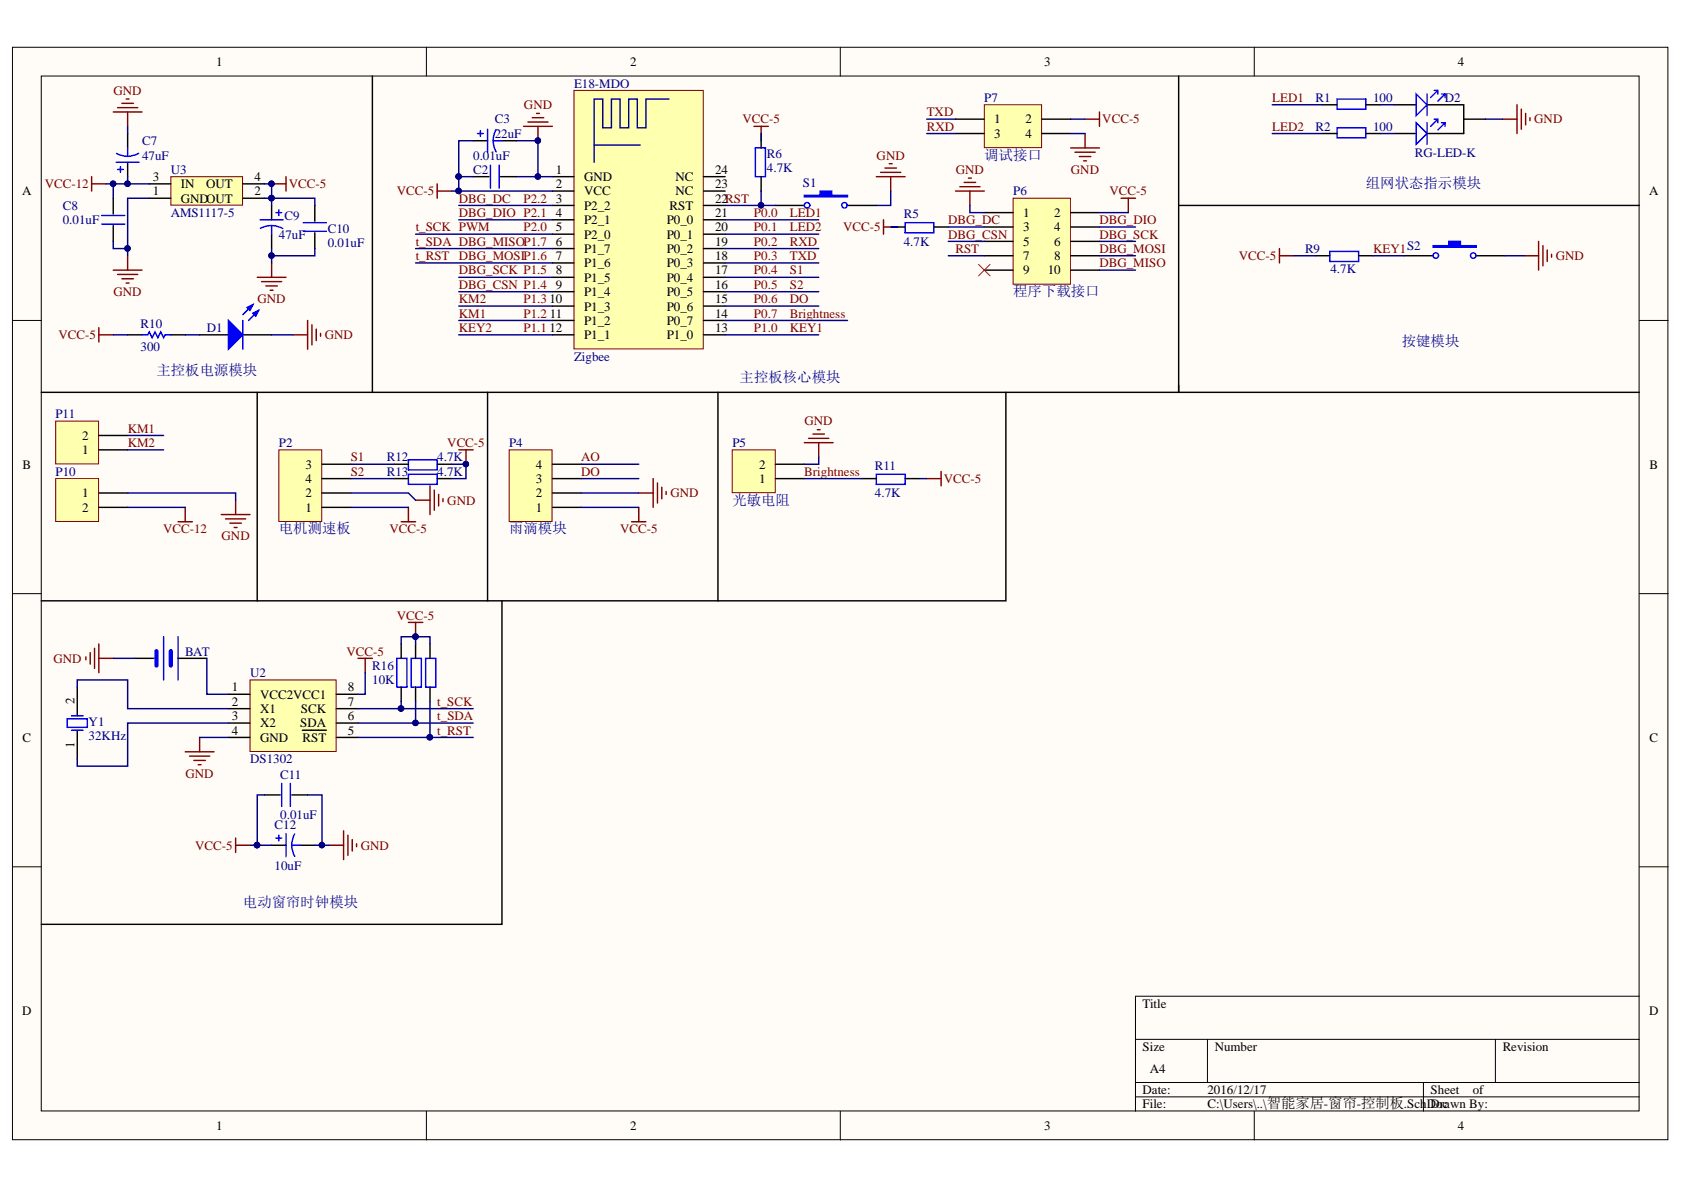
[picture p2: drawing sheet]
<svg xmlns="http://www.w3.org/2000/svg" width="297mm" height="210mm" viewBox="0 0 297 210" stroke-linecap="round" stroke-linejoin="round" font-family="sans-serif">
<defs><g id="words">
<g font-size="2.5" fill="#000080">
<text x="173.6" y="28.1">调试接口</text>
<text x="240.9" y="33.2">组网状态指示模块</text>
<text x="178.7" y="52.2">程序下载接口</text>
<text x="247.3" y="61.1">按键模块</text>
<text x="27.6" y="66.2">主控板电源模块</text>
<text x="130.5" y="67.4">主控板核心模块</text>
<text x="129.2" y="89">光敏电阻</text>
<text x="49.2" y="94.1">电机测速板</text>
<text x="89.8" y="94.1">雨滴模块</text>
<text x="42.9" y="160">电动窗帘时钟模块</text>
</g>
<g font-size="2.3">
<text x="38.1" y="11.6">1</text>
<text x="111.1" y="11.6">2</text>
<text x="184.2" y="11.6">3</text>
<text x="257.2" y="11.6">4</text>
<text x="175.4" y="21.8">1</text>
<text x="180.9" y="21.8">2</text>
<text x="175.4" y="24.3">3</text>
<text x="180.9" y="24.3">4</text>
<text x="3.9" y="34.5">A</text>
<text x="27" y="34.5">1</text>
<text x="27" y="31.9">3</text>
<text x="31.9" y="35.7">GNDOUT</text>
<text x="31.9" y="33.2">IN</text>
<text x="36.3" y="33.2">OUT</text>
<text x="44.9" y="34.5">2</text>
<text x="44.9" y="31.9">4</text>
<text x="98" y="30.7">1</text>
<text x="98" y="33.2">2</text>
<text x="98" y="35.7">3</text>
<text x="103" y="31.9">GND</text>
<text x="103" y="34.5">VCC</text>
<text x="119.1" y="34.5">NC</text>
<text x="119.1" y="31.9">NC</text>
<text x="126.1" y="33.2">23</text>
<text x="126.1" y="30.7">24</text>
<text x="126.1" y="35.7">22RST</text>
<text x="290.9" y="34.5">A</text>
<text x="98" y="38.3">4</text>
<text x="98" y="40.8">5</text>
<text x="103" y="37">P2_2</text>
<text x="103" y="39.5">P2_1</text>
<text x="117.6" y="39.5">P0_0</text>
<text x="118.1" y="37">RST</text>
<text x="126.1" y="40.8">20</text>
<text x="126.1" y="38.3">21</text>
<text x="180.5" y="38.3">1</text>
<text x="180.5" y="40.8">3</text>
<text x="185.9" y="38.3">2</text>
<text x="185.9" y="40.8">4</text>
<text x="98" y="43.3">6</text>
<text x="98" y="45.9">7</text>
<text x="103" y="42.1">P2_0</text>
<text x="103" y="44.6">P1_7</text>
<text x="103" y="47.1">P1_6</text>
<text x="117.6" y="47.1">P0_3</text>
<text x="117.6" y="44.6">P0_2</text>
<text x="117.6" y="42.1">P0_1</text>
<text x="126.1" y="45.9">18</text>
<text x="126.1" y="43.3">19</text>
<text x="180.5" y="43.3">5</text>
<text x="180.5" y="45.9">7</text>
<text x="185.9" y="43.3">6</text>
<text x="185.9" y="45.9">8</text>
<text x="96.9" y="53.5">10</text>
<text x="98" y="48.4">8</text>
<text x="98" y="51">9</text>
<text x="103" y="49.7">P1_5</text>
<text x="103" y="52.2">P1_4</text>
<text x="117.6" y="52.2">P0_5</text>
<text x="117.6" y="49.7">P0_4</text>
<text x="126.1" y="53.5">15</text>
<text x="126.1" y="51">16</text>
<text x="126.1" y="48.4">17</text>
<text x="180.5" y="48.4">9</text>
<text x="184.8" y="48.4">10</text>
<text x="96.9" y="58.6">12</text>
<text x="97" y="56">11</text>
<text x="103" y="54.8">P1_3</text>
<text x="103" y="57.3">P1_2</text>
<text x="103" y="59.8">P1_1</text>
<text x="117.6" y="59.8">P1_0</text>
<text x="117.6" y="57.3">P0_7</text>
<text x="117.6" y="54.8">P0_6</text>
<text x="126.1" y="58.6">13</text>
<text x="126.1" y="56">14</text>
<text x="14.5" y="77.6">2</text>
<text x="4" y="82.7">B</text>
<text x="14.5" y="80.1">1</text>
<text x="53.9" y="82.7">3</text>
<text x="94.5" y="82.7">4</text>
<text x="133.9" y="82.7">2</text>
<text x="291" y="82.7">B</text>
<text x="14.5" y="87.7">1</text>
<text x="53.9" y="87.7">2</text>
<text x="53.9" y="85.2">4</text>
<text x="94.5" y="87.7">2</text>
<text x="94.5" y="85.2">3</text>
<text x="133.9" y="85.2">1</text>
<text x="14.5" y="90.3">2</text>
<text x="53.9" y="90.3">1</text>
<text x="94.5" y="90.3">1</text>
<text x="13.1" y="124.2" transform="rotate(-90 13.1 124.2)">2</text>
<text x="40.9" y="124.5">2</text>
<text x="40.9" y="122">1</text>
<text x="45.9" y="125.8">X1</text>
<text x="45.9" y="123.2">VCC2VCC1</text>
<text x="53.1" y="125.8">SCK</text>
<text x="61.4" y="122">8</text>
<text x="61.4" y="124.5">7</text>
<text x="4" y="130.9">C</text>
<text x="13.1" y="132" transform="rotate(-90 13.1 132)">1</text>
<text x="40.9" y="129.6">4</text>
<text x="40.9" y="127">3</text>
<text x="45.9" y="130.9">GND</text>
<text x="45.9" y="128.3">X2</text>
<text x="53" y="128.3">SDA</text>
<text x="53.4" y="130.9">RST</text>
<text x="61.4" y="127">6</text>
<text x="61.4" y="129.6">5</text>
<text x="291" y="130.9">C</text>
<text x="3.9" y="179">D</text>
<text x="201.5" y="177.7">Title</text>
<text x="290.9" y="179">D</text>
<text x="201.5" y="185.4">Size</text>
<text x="214.3" y="185.4">Number</text>
<text x="265.1" y="185.4">Revision</text>
<text x="202.8" y="189.2">A4</text>
<text x="201.5" y="193">Date:</text>
<text x="201.5" y="195.5">File:</text>
<text x="213" y="193">2016/12/17</text>
<text x="213" y="195.5">C:\Users\..\智能家居-窗帘-控制板.SchDoc</text>
<text x="252.3" y="193">Sheet</text>
<text x="252.3" y="195.5">Drawn By:</text>
<text x="259.8" y="193">of</text>
<text x="38.1" y="199.3">1</text>
<text x="111.1" y="199.3">2</text>
<text x="184.2" y="199.3">3</text>
<text x="257.2" y="199.3">4</text>
</g>
<g font-size="2.3" fill="#800000">
<text x="20" y="16.7">GND</text>
<text x="224.4" y="18">LED1</text>
<text x="92.4" y="19.2">GND</text>
<text x="131" y="21.8">VCC-5</text>
<text x="163.5" y="23">RXD</text>
<text x="163.5" y="20.5">TXD</text>
<text x="194.4" y="21.8">VCC-5</text>
<text x="224.4" y="23">LED2</text>
<text x="270.6" y="21.8">GND</text>
<text x="154.6" y="28.1">GND</text>
<text x="7.9" y="33.2">VCC-12</text>
<text x="51" y="33.2">VCC-5</text>
<text x="70" y="34.5">VCC-5</text>
<text x="80.9" y="35.7">DBG_DC</text>
<text x="92.3" y="35.7">P2.2</text>
<text x="168.6" y="30.7">GND</text>
<text x="188.9" y="30.7">GND</text>
<text x="195.7" y="34.5">VCC-5</text>
<text x="73.3" y="40.8">t_SCK PWM</text>
<text x="80.9" y="38.3">DBG_DIO P2.1</text>
<text x="92.3" y="40.8">P2.0</text>
<text x="133" y="38.3">P0.0</text>
<text x="133" y="40.8">P0.1</text>
<text x="139.3" y="38.3">LED1</text>
<text x="139.3" y="40.8">LED2</text>
<text x="148.7" y="40.8">VCC-5</text>
<text x="167.3" y="39.5">DBG_DC</text>
<text x="193.9" y="39.5">DBG_DIO</text>
<text x="73.3" y="43.3">t_SDA DBG_MISOP1.7</text>
<text x="73.3" y="45.9">t_RST</text>
<text x="80.9" y="45.9">DBG_MOSIP1.6</text>
<text x="133" y="43.3">P0.2</text>
<text x="133" y="45.9">P0.3</text>
<text x="139.3" y="45.9">TXD</text>
<text x="139.3" y="43.3">RXD</text>
<text x="167.3" y="42.1">DBG_CSN</text>
<text x="168.5" y="44.6">RST</text>
<text x="193.9" y="44.6">DBG_MOSI</text>
<text x="193.9" y="47.1">DBG_MISO</text>
<text x="193.9" y="42.1">DBG_SCK</text>
<text x="218.5" y="45.9">VCC-5</text>
<text x="242.2" y="44.6">KEY1S2</text>
<text x="274.4" y="45.9">GND</text>
<text x="20" y="52.2">GND</text>
<text x="45.4" y="53.5">GND</text>
<text x="80.9" y="48.4">DBG_SCK P1.5</text>
<text x="80.9" y="51">DBG_CSN P1.4</text>
<text x="80.9" y="53.5">KM2</text>
<text x="92.3" y="53.5">P1.3</text>
<text x="133" y="48.4">P0.4</text>
<text x="133" y="51">P0.5</text>
<text x="133" y="53.5">P0.6</text>
<text x="139.3" y="53.5">DO</text>
<text x="139.3" y="51">S2</text>
<text x="139.3" y="48.4">S1</text>
<text x="10.3" y="59.8">VCC-5</text>
<text x="57.3" y="59.8">GND</text>
<text x="80.9" y="56">KM1</text>
<text x="80.9" y="58.6">KEY2</text>
<text x="92.3" y="56">P1.2</text>
<text x="92.3" y="58.6">P1.1</text>
<text x="133" y="58.6">P1.0</text>
<text x="133" y="56">P0.7</text>
<text x="139.3" y="58.6">KEY1</text>
<text x="139.3" y="56">Brightness</text>
<text x="22.5" y="76.3">KM1</text>
<text x="141.9" y="75">GND</text>
<text x="22.5" y="78.9">KM2</text>
<text x="61.9" y="81.4">S1</text>
<text x="61.9" y="83.9">S2</text>
<text x="78.9" y="78.9">VCC-5</text>
<text x="102.5" y="81.4">AO</text>
<text x="102.5" y="83.9">DO</text>
<text x="141.9" y="83.9">Brightness</text>
<text x="78.9" y="89">GND</text>
<text x="118.2" y="87.7">GND</text>
<text x="166.5" y="85.2">VCC-5</text>
<text x="28.8" y="94.1">VCC-12</text>
<text x="39.1" y="95.3">GND</text>
<text x="68.7" y="94.1">VCC-5</text>
<text x="109.4" y="94.1">VCC-5</text>
<text x="70" y="109.3">VCC-5</text>
<text x="9.4" y="116.9">GND</text>
<text x="61.1" y="115.6">VCC-5</text>
<text x="77.1" y="124.5">t_SCK</text>
<text x="77.1" y="127">t_SDA</text>
<text x="77.1" y="129.6">t_RST</text>
<text x="32.7" y="137.2">GND</text>
<text x="34.4" y="149.9">VCC-5</text>
<text x="63.6" y="149.9">GND</text>
</g>
<g font-size="2.3" fill="#000080">
<text x="101.3" y="15.4">E18-MDO</text>
<text x="173.6" y="18">P7</text>
<text x="232" y="18">R1</text>
<text x="242.2" y="18">100</text>
<text x="254.9" y="18">D2</text>
<text x="87.3" y="21.8">C3</text>
<text x="232" y="23">R2</text>
<text x="242.2" y="23">100</text>
<text x="25.1" y="28.1">47uF</text>
<text x="25.1" y="25.6">C7</text>
<text x="83.5" y="28.1">0.01uF</text>
<text x="87.3" y="24.3">22uF</text>
<text x="135.3" y="27.9">R6</text>
<text x="249.5" y="27.8">RG-LED-K</text>
<text x="30.1" y="30.7">U3</text>
<text x="83.5" y="30.7">C2</text>
<text x="135.3" y="30.4">4.7K</text>
<text x="141.6" y="33">S1</text>
<text x="178.7" y="34.5">P6</text>
<text x="11.1" y="37">C8</text>
<text x="11.1" y="39.5">0.01uF</text>
<text x="30.1" y="38.3">AMS1117-5</text>
<text x="50.2" y="38.8">C9</text>
<text x="57.8" y="41.1">C10</text>
<text x="159.4" y="38.5">R5</text>
<text x="49.2" y="42.1">47uF</text>
<text x="57.8" y="43.6">0.01uF</text>
<text x="159.4" y="43.3">4.7K</text>
<text x="230.2" y="44.6">R9</text>
<text x="234.7" y="48.1">4.7K</text>
<text x="24.8" y="57.8">R10</text>
<text x="36.5" y="58.6">D1</text>
<text x="24.8" y="61.9">300</text>
<text x="101.3" y="63.6">Zigbee</text>
<text x="9.8" y="73.8">P11</text>
<text x="9.8" y="83.9">P10</text>
<text x="49.2" y="78.9">P2</text>
<text x="68.2" y="81.4">R12</text>
<text x="68.2" y="83.9">R13</text>
<text x="77.1" y="81.4">4.7K</text>
<text x="77.1" y="83.9">4.7K</text>
<text x="89.8" y="78.9">P4</text>
<text x="129.2" y="78.9">P5</text>
<text x="154.3" y="82.9">R11</text>
<text x="154.3" y="87.7">4.7K</text>
<text x="32.7" y="115.6">BAT</text>
<text x="44.1" y="119.4">U2</text>
<text x="65.7" y="118.2">R16</text>
<text x="65.7" y="120.7">10K</text>
<text x="15.6" y="128">Y1</text>
<text x="15.6" y="130.6">32KHz</text>
<text x="44.1" y="134.7">DS1302</text>
<text x="49.4" y="137.4">C11</text>
<text x="48.4" y="146.3">C12</text>
<text x="49.4" y="144.5">0.01uF</text>
<text x="48.4" y="153.4">10uF</text>
</g>
</g></defs>
<g fill="#fffcf8" stroke="#000" stroke-width=".18">
<path d="M2.2 8.3h292v192.7h-292z"/>
<path d="M7.3 13.4h281.8v182.6h-281.8z"/>
</g>
<g fill="none" stroke="#000" stroke-width=".18">
<path d="M75.2 8.3v5.1M148.2 8.3v5.1M221.2 8.3v5.1M2.2 56.5h5.1M289.2 56.5h5M2.2 104.7h5.1M289.2 104.7h5M2.2 152.9h5.1M289.2 152.9h5M289.2 175.7h-88.9v20.3M75.2 196v5.1M148.2 196v5.1"/>
<path d="M200.3 183.3h88.9M200.3 190.9h88.9M200.3 193.5h88.9M213 183.3v7.6M221.2 196v5.1M251.1 190.9v5.1M263.8 183.3v7.6"/>
</g>
<path d="M86.5 29.1v4.1M88 29.1v4.1" fill="none" stroke="#00f" stroke-width=".25"/>
<path d="M83.5 31.2h2.8M88.3 31.2h2.8" fill="none" stroke="#000" stroke-width=".25"/>
<path d="M101.2 15.9h22.8v45.6h-22.8z" fill="#ffffb0" stroke="#800000" stroke-width=".18"/>
<path d="M118 17.5h-4.1v5h-1.5v-5h-1.5v5h-1.5v-5h-1.6v5h-1.5v-5h-1.5v11.1M104.8 25.6h8.1" fill="none" stroke="#0c0087" stroke-width=".25"/>
<g fill="none" stroke="#000" stroke-width=".25">
<path d="M83.5 24.8h2.5M88.5 24.8h2.6M97.4 31.2h3.8M97.4 33.7h3.8M97.4 36.2h3.8M97.4 38.8h3.8M124.1 31.2h3.8M124.1 33.7h3.8M124.1 36.2h3.8M124.1 38.8h3.8M97.4 41.3h3.8M97.4 43.8h3.8"/>
<path d="M97.4 46.4h3.8M97.4 48.9h3.8M97.4 51.5h3.8M97.4 54h3.8M97.4 56.5h3.8M97.4 59.1h3.8M124.1 41.3h3.8M124.1 43.8h3.8M124.1 46.4h3.8M124.1 48.9h3.8M124.1 51.5h3.8M124.1 54h3.8"/>
<path d="M124.1 56.5h3.8M124.1 59.1h3.8"/>
</g>
<path d="M84.2 23.6h1M84.7 23v1.1M86 22.8v4.1M87 24.8l.2 1.2 .3 .8M87 24.8h1.5M87.5 22.8l-.3 .8-.2 1.2" fill="none" stroke="#00f" stroke-width=".25"/>
<path d="M178.7 35h10.1v15.1h-10.1z" fill="#ffffb0" stroke="#800000" stroke-width=".18"/>
<path d="M173.6 37.5h5.1M188.9 37.5h5M157.1 40h2.6M164.7 40h2.6M173.6 40h5.1M173.6 42.6h5.1M173.6 45.1h5.1M173.6 47.6h5.1M188.9 40h5M188.9 42.6h5M188.9 45.1h5M188.9 47.6h5" fill="none" stroke="#000" stroke-width=".25"/>
<path d="M155.8 38.8v2.5M168.5 33.7h5.1M169.3 32.9h3.6M170.1 32.2h2M170.8 31.4h.5M171.1 33.7v2.5M197.7 35h2.6M199 35v2.5M155.8 40h2.6" fill="none" stroke="#800000" stroke-width=".25"/>
<path d="M159.7 39.3h5v1.8h-5z" fill="none" stroke="#00f" stroke-width=".25"/>
<path d="M173.6 18.5h10.1v7.5h-10.1z" fill="#ffffb0" stroke="#800000" stroke-width=".18"/>
<path d="M136.8 36.2h5.1M149.5 36.2h5.1M168.5 21h5.1M168.5 23.6h5.1M183.8 21h5.1M183.8 23.6h5.1" fill="none" stroke="#000" stroke-width=".25"/>
<path d="M141.9 34.5h2.8v-.8h2v.8h2.8v.2h-7.6z" fill-rule="evenodd" fill="#00f"/>
<g fill="none" stroke="#00f" stroke-width=".25">
<path d="M133.2 26.1h1.8v5.1h-1.8zM141.9 34.5h2.8v-.8h2v.8h2.8v.2h-7.6zM25.1 59.1h1l.2-.5 .5 1 .5-1 .5 1 .6-1 .5 1 .2-.5h1"/>
<circle cx="142.4" cy="36.2" r=".48"/>
<circle cx="149" cy="36.2" r=".48"/>
</g>
<path d="M134.3 23.6v2.5M134.3 31.2v2.5M22.5 59.1h2.6M30.1 59.1h2.6M35.2 59.1h5.1M42.8 59.1h5.1" fill="none" stroke="#000" stroke-width=".25"/>
<path d="M77.1 32.4v2.6M77.1 33.7h2.6M92.4 22.3h5M93.1 21.5h3.6M93.9 20.8h2M94.6 20h.5M94.9 22.3v2.5M133 22.3h2.5M134.3 22.3v2.5" fill="none" stroke="#800000" stroke-width=".25"/>
<circle cx="94.9" cy="24.8" r=".48" fill="#000080" stroke="#000080" stroke-width=".18"/>
<path d="M40.3 56.5l2.5 2.6-2.5 2.5z" fill="#00f"/>
<path d="M40.3 56.5l2.5 2.6-2.5 2.5zM44.6 53.7l-1.8 1.8M45.6 54.7l-1.8 1.8" fill="none" stroke="#00f" stroke-width=".25"/>
<path d="M44.6 55.3l1-.6-.5 1.1z" fill="#00f"/>
<path d="M44.6 55.3l1-.6-.5 1.1z" fill="none" stroke="#00f" stroke-width=".25"/>
<path d="M43.6 54.2l1-.5-.5 1z" fill="#00f"/>
<g fill="none" stroke="#00f" stroke-width=".25">
<path d="M235.8 17.5h5.1v1.7h-5.1zM249.8 16.6l1.9 1.9-1.9 1.9zM251.7 16.6v3.8M253 15.9h.6v.7M253.6 15.9l-1.3 1.3M254.3 16.6h.6M254.9 16.6v.6M254.9 16.6l-1.3 1.2M235.8 22.5h5.1v1.8h-5.1zM249.8 21.7l1.9 1.9-1.9 1.9zM251.7 21.7v3.8M253 21h.6v.7"/>
<path d="M253.6 21l-1.3 1.3M254.3 21.7h.6M254.9 21.7l-1.3 1.2M254.9 21.7v.6M42.8 56.5v5.1M43.6 54.2l1-.5-.5 1z"/>
</g>
<g fill="none" stroke="#800000" stroke-width=".25">
<path d="M193.9 19.8v2.5M267.6 18.5v5.1M268.3 19.2v3.6M188.9 26.1h5M189.6 26.9h3.6M190.4 27.6h2M191.1 28.4h.5M191.4 21h2.5M191.4 23.6v2.5M265 21h2.6M269.1 20v2M269.9 20.8v.5"/>
<path d="M17.4 57.8v2.5M17.4 59.1h2.6M51.7 59.1h2.6M54.3 56.5v5.1M55 57.3v3.5M55.8 58v2.1M56.5 58.8v.5"/>
</g>
<path d="M65.7 13.4v55.8h142.2v-55.8M233.3 18.5h2.5M240.9 18.5h2.6M246 18.5h3.8M251.8 18.5h6.4v5.1h-6.4M207.9 36.2h81.3M233.3 23.6h2.5M240.9 23.6h2.6M246 23.6h3.8M258.2 21h3.8M207.9 67.9v1.3" fill="none" stroke="#000" stroke-width=".25"/>
<path d="M172.6 46.6l2 2.1M174.6 46.6l-2 2.1" fill="none" stroke="#f00" stroke-width=".18"/>
<path d="M49.2 79.3h7.5v12.7h-7.5z" fill="#ffffb0" stroke="#800000" stroke-width=".18"/>
<path d="M56.8 89.5h5.1M56.8 87h5.1M56.8 84.4h5.1M56.8 81.9h5.1" fill="none" stroke="#000" stroke-width=".25"/>
<path d="M30.1 31.2h12.7v5h-12.7z" fill="#ffffb0" stroke="#800000" stroke-width=".18"/>
<g fill="none" stroke="#000" stroke-width=".25">
<path d="M20 35v2.8M20 39.8v2.8M22.5 23.6v2.5M22.5 28.6v2.6M26.3 35h3.8M26.3 32.4h3.8M42.8 35h3.8M42.8 32.4h3.8M47.9 36.2v2.6M55.5 36.2v2.8M47.9 41.3v2.5M55.5 41.1v2.7"/>
<path d="M247.7 45.1h5.1M260.4 45.1h5.1M7.3 69.2h58.4M45.4 69.2v36.8M86 69.2v36.8h-40.6M7.3 106h38.1"/>
</g>
<g fill="none" stroke="#00f" stroke-width=".25">
<path d="M17.9 39.5h4.1M17.9 38h4.1M20.5 28.6h4M20.7 29.9h1.1M21.2 29.4v1M22.5 26.1v1.5M24.5 27a4 4 0 0 1-3.9 .1M45.9 38.8h4M47.9 39.8l1.2 .2 .8 .3M47.9 39.8l-1.2 .2-.8 .3M47.9 39.8v1.5M48.7 37.5h1"/>
<path d="M49.2 37v1M53.5 39.3h4.1M53.5 40.8h4.1"/>
</g>
<g fill="none" stroke="#800000" stroke-width=".25">
<path d="M20 19.8h5.1M20.7 19h3.6M21.5 18.2h2M22.3 17.5h.5M22.5 19.8v2.5M16.2 32.4h2.5M16.2 31.2v2.5M47.9 32.4h2.5M50.4 31.2v2.5M20 47.6h5.1M20.7 48.4h3.6M21.5 49.2h2"/>
<path d="M22.3 49.9h.5M22.5 45.1v2.5M45.4 48.9h5M46.1 49.7h3.6M46.9 50.4h2M47.7 51.2h.5M47.9 46.4v2.5M31.4 92h2.5M32.7 89.5v2.5M70.8 92h2.5M72 89.5v2.5M73.3 88.2h2.5"/>
<path d="M75.8 85.7v5.1M76.6 86.5v3.5M77.4 87.2v2M78.1 88v.5"/>
</g>
<circle cx="47.9" cy="32.4" r=".48" fill="#000080" stroke="#000080" stroke-width=".18"/>
<path d="M252.8 43.3h2.8v-.7h2v.7h2.8v.3h-7.6z" fill-rule="evenodd" fill="#00f"/>
<g fill="none" stroke="#00f" stroke-width=".25">
<path d="M234.6 44.4h5v1.7h-5zM252.8 43.3h2.8v-.7h2v.7h2.8v.3h-7.6z"/>
<circle cx="253.3" cy="45.1" r=".48"/>
<circle cx="259.9" cy="45.1" r=".48"/>
</g>
<path d="M232 45.1h2.6M239.6 45.1h2.6M207.9 69.2h81.3" fill="none" stroke="#000" stroke-width=".25"/>
<path d="M89.8 79.3h7.6v12.7h-7.6z" fill="#ffffb0" stroke="#800000" stroke-width=".18"/>
<path d="M126.6 69.2v36.8h-40.6M97.4 89.5h5.1M97.4 87h5.1M97.4 84.4h5.1M97.4 81.9h5.1" fill="none" stroke="#000" stroke-width=".25"/>
<path d="M111.4 92h2.5M112.7 87h2.5M112.7 89.5v2.5M115.2 84.4v5.1M116 85.2v3.5M116.7 85.9v2.1M117.5 86.7v.5" fill="none" stroke="#800000" stroke-width=".25"/>
<path d="M129.2 79.3h7.5v7.6h-7.5z" fill="#ffffb0" stroke="#800000" stroke-width=".18"/>
<path d="M177.4 69.2v36.8h-50.8M69.5 84.4h2.5M69.5 81.9h2.5M77.1 84.4h2.6M77.1 81.9h2.6M136.8 84.4h5.1M136.8 81.9h5.1M152 84.4h2.6M159.7 84.4h2.5" fill="none" stroke="#000" stroke-width=".25"/>
<g fill="none" stroke="#800000" stroke-width=".25">
<path d="M225.7 43.8v2.6M225.7 45.1h2.5M268.9 45.1h2.5M271.4 42.6v5M272.2 43.3v3.6M272.9 44.1v2M273.7 44.9v.5M80.9 79.3h2.6M82.2 79.3v2.6M141.9 78.1h5.1M142.6 77.3h3.6M143.4 76.6h2"/>
<path d="M144.2 75.8h.5M144.4 78.1v2.5M39 90.8h5.1M39.8 91.5h3.5M40.5 92.3h2.1M41.3 93h.5M41.6 88.2v2.6M163.5 84.4h2.5M166 83.2v2.5"/>
</g>
<path d="M72 81.1h5.1v1.8h-5.1zM72 83.7h5.1v1.7h-5.1zM154.6 83.7h5.1v1.7h-5.1z" fill="none" stroke="#00f" stroke-width=".25"/>
<circle cx="82.2" cy="81.9" r=".48" fill="#000080" stroke="#000080" stroke-width=".18"/>
<path d="M44.1 119.9h15.2v12.7h-15.2z" fill="#ffffb0" stroke="#800000" stroke-width=".18"/>
<g fill="none" stroke="#000" stroke-width=".25">
<path d="M23.8 116.1h3.3M31.4 116.1h5.1M70.8 113.6v2.5M73.3 113.6v2.5M75.8 113.6v2.5M88.5 106v57h-81.2M13.6 121.2v5.1M13.6 128.8v5.1M40.3 122.5h3.8M40.3 125h3.8M40.3 127.5h3.8M40.3 130.1h3.8"/>
<path d="M53.3 128.8h4.3M59.3 122.5h3.8M59.3 125h3.8M59.3 127.5h3.8M59.3 130.1h3.8M70.8 121.2v2.5M73.3 121.2v2.5M75.8 121.2v2.5M46.6 140.2h2.8M47.9 149.1h2.5M51.5 140.2h2.8M53 149.1h2.5"/>
</g>
<g fill="none" stroke="#00f" stroke-width=".25">
<path d="M28.9 112.3v7.6M31.4 112.3v7.6M70 116.1h1.8v5.1h-1.8zM72.5 116.1h1.8v5.1h-1.8zM75.1 116.1h1.8v5.1h-1.8zM11.8 126.8h3.6v1.5h-3.6zM12.6 126.3h2M12.6 128.8h2M49.7 138.2v4M51.2 138.2v4M48.7 147.8h1M49.2 147.3v1"/>
<path d="M50.4 147.1v4M51.5 149.1h1.5M51.5 149.1l.2 1.2 .3 .8M52 147.1l-.5 1.2v.8"/>
</g>
<path d="M27.6 114.9v2.5M30.1 114.9v2.5" fill="none" stroke="#00f" stroke-width=".76"/>
<g fill="none" stroke="#800000" stroke-width=".25">
<path d="M15.1 115.9v.5M15.9 115.1v2M16.7 114.3v3.6M17.4 113.6v5.1M17.4 116.1h2.6M63.1 116.1h2.6M64.4 116.1v2.6M72 109.8h2.6M73.3 109.8v2.5M32.7 132.6h5.1M33.4 133.4h3.6M34.2 134.1h2"/>
<path d="M35 134.9h.5M35.2 130.1v2.5M41.6 147.8v2.6M41.6 149.1h2.5M58.1 149.1h2.5M60.6 146.6v5M61.4 147.3v3.6M62.1 148.1v2M62.9 148.8v.5"/>
</g>
<circle cx="73.3" cy="112.3" r=".48" fill="#000080" stroke="#000080" stroke-width=".18"/>
<path d="M9.8 74.3h7.6v7.5h-7.6z" fill="#ffffb0" stroke="#800000" stroke-width=".18"/>
<path d="M17.4 79.3h5.1M17.4 76.8h5.1" fill="none" stroke="#000" stroke-width=".25"/>
<path d="M9.8 84.4h7.6v7.6h-7.6z" fill="#ffffb0" stroke="#800000" stroke-width=".18"/>
<path d="M17.4 87h5.1M17.4 89.5h5.1" fill="none" stroke="#000" stroke-width=".25"/>
<g fill="none" stroke="#000080" stroke-width=".25">
<path d="M224.4 18.5h8.9M243.5 18.5h2.5M18.7 32.4h3.8M20 32.4v2.6M22.5 31.2v1.2h3.8M22.5 22.3v1.3M26.3 35h-3.8v10.1M46.6 35h8.9v1.2M46.6 32.4h1.3v3.8M79.7 33.7h17.7M80.9 38.8h16.5M80.9 36.2h16.5"/>
<path d="M83.5 31.2h-2.6v2.5M83.5 24.8h-2.6v6.4M91.1 24.8h3.8v6.4M91.1 31.2h6.3M127.9 36.2h8.9M127.9 38.8h16.5M134.3 23.6v1.2M134.3 33.7v2.5M157.1 33.7v2.5h-2.5M163.5 21h5M163.5 23.6h5M171.1 36.2v1.3h2.5"/>
<path d="M188.9 21h2.5M188.9 23.6h2.5M193.9 37.5h5.1M224.4 23.6h8.9M243.5 23.6h2.5M262 21h3M20 42.6v1.2h2.5M20 59.1h2.5M32.7 59.1h2.5M47.9 43.8v2.6M47.9 59.1h3.8M55.5 43.8v1.3h-7.6"/>
<path d="M73.3 46.4h24.1M73.3 41.3h24.1M73.3 43.8h24.1M80.9 59.1h16.5M80.9 51.5h16.5M80.9 54h16.5M80.9 56.5h16.5M80.9 48.9h16.5M127.9 59.1h16.5M127.9 46.4h16.5M127.9 51.5h16.5M127.9 54h16.5"/>
<path d="M127.9 56.5h21.6M127.9 41.3h16.5M127.9 43.8h16.5M127.9 48.9h16.5M157.1 40h1.3M167.3 40h6.3M167.3 42.6h6.3M167.3 45.1h6.3M193.9 40h6.4M193.9 42.6h6.4M193.9 45.1h6.4M193.9 47.6h6.4"/>
<path d="M228.2 45.1h3.8M242.2 45.1h5.5M265.5 45.1h3.4M22.5 79.3h6.4M22.5 76.8h6.4M22.5 87h19.1v1.2M22.5 89.5h10.2M61.9 87h10.1l1.3 1.2M61.9 89.5h10.1M61.9 84.4h7.6M61.9 81.9h7.6M79.7 81.9h2.5v2.5h-2.5"/>
<path d="M102.5 89.5h10.2M102.5 84.4h10.2M102.5 81.9h10.2M102.5 87h10.2M141.9 84.4h10.1M144.4 80.6v1.3h-2.5M162.2 84.4h1.3M20 116.1h3.8M36.5 116.1v6.4h3.8M64.4 118.7v3.8h-1.3M70.8 113.6v-1.3h5v1.3M73.3 112.3v1.3"/>
<path d="M13.6 121.2v-1.3h8.9v5.1h17.8M35.2 130.1h5.1M40.3 127.5h-17.8v7.6h-8.9v-1.2M63.1 130.1h20.4M63.1 127.5h20.4M63.1 125h20.4M70.8 123.7v1.3M73.3 123.7v3.8M75.8 123.7v6.4M44.1 149.1h3.8M46.6 140.2h-1.2v8.9M54.3 140.2h2.5v8.9"/>
<path d="M55.5 149.1h2.6"/>
</g>
<g fill="#000080" stroke="#000080" stroke-width=".18">
<circle cx="134.2" cy="36.2" r=".48"/>
<circle cx="80.9" cy="31.1" r=".49"/>
<circle cx="80.9" cy="33.7" r=".49"/>
<circle cx="94.9" cy="31.1" r=".48"/>
<circle cx="94.9" cy="24.8" r=".48"/>
<circle cx="22.5" cy="43.8" r=".48"/>
<circle cx="47.9" cy="45.1" r=".48"/>
<circle cx="22.5" cy="32.4" r=".48"/>
<circle cx="19.9" cy="32.4" r=".48"/>
<circle cx="47.9" cy="34.9" r=".48"/>
<circle cx="47.9" cy="32.4" r=".48"/>
<circle cx="82.2" cy="81.9" r=".48"/>
<circle cx="56.8" cy="149.1" r=".48"/>
<circle cx="45.3" cy="149.1" r=".49"/>
<circle cx="75.8" cy="130" r=".49"/>
<circle cx="73.3" cy="127.5" r=".48"/>
<circle cx="70.7" cy="125" r=".49"/>
<circle cx="73.3" cy="112.3" r=".48"/>
</g>
<path d="M154.6 31.2h5.1M155.3 30.4h3.6M156.1 29.6h2M156.9 28.9h.5M157.1 31.2v2.5" fill="none" stroke="#800000" stroke-width=".25"/>
<use href="#words"/>
</svg>
